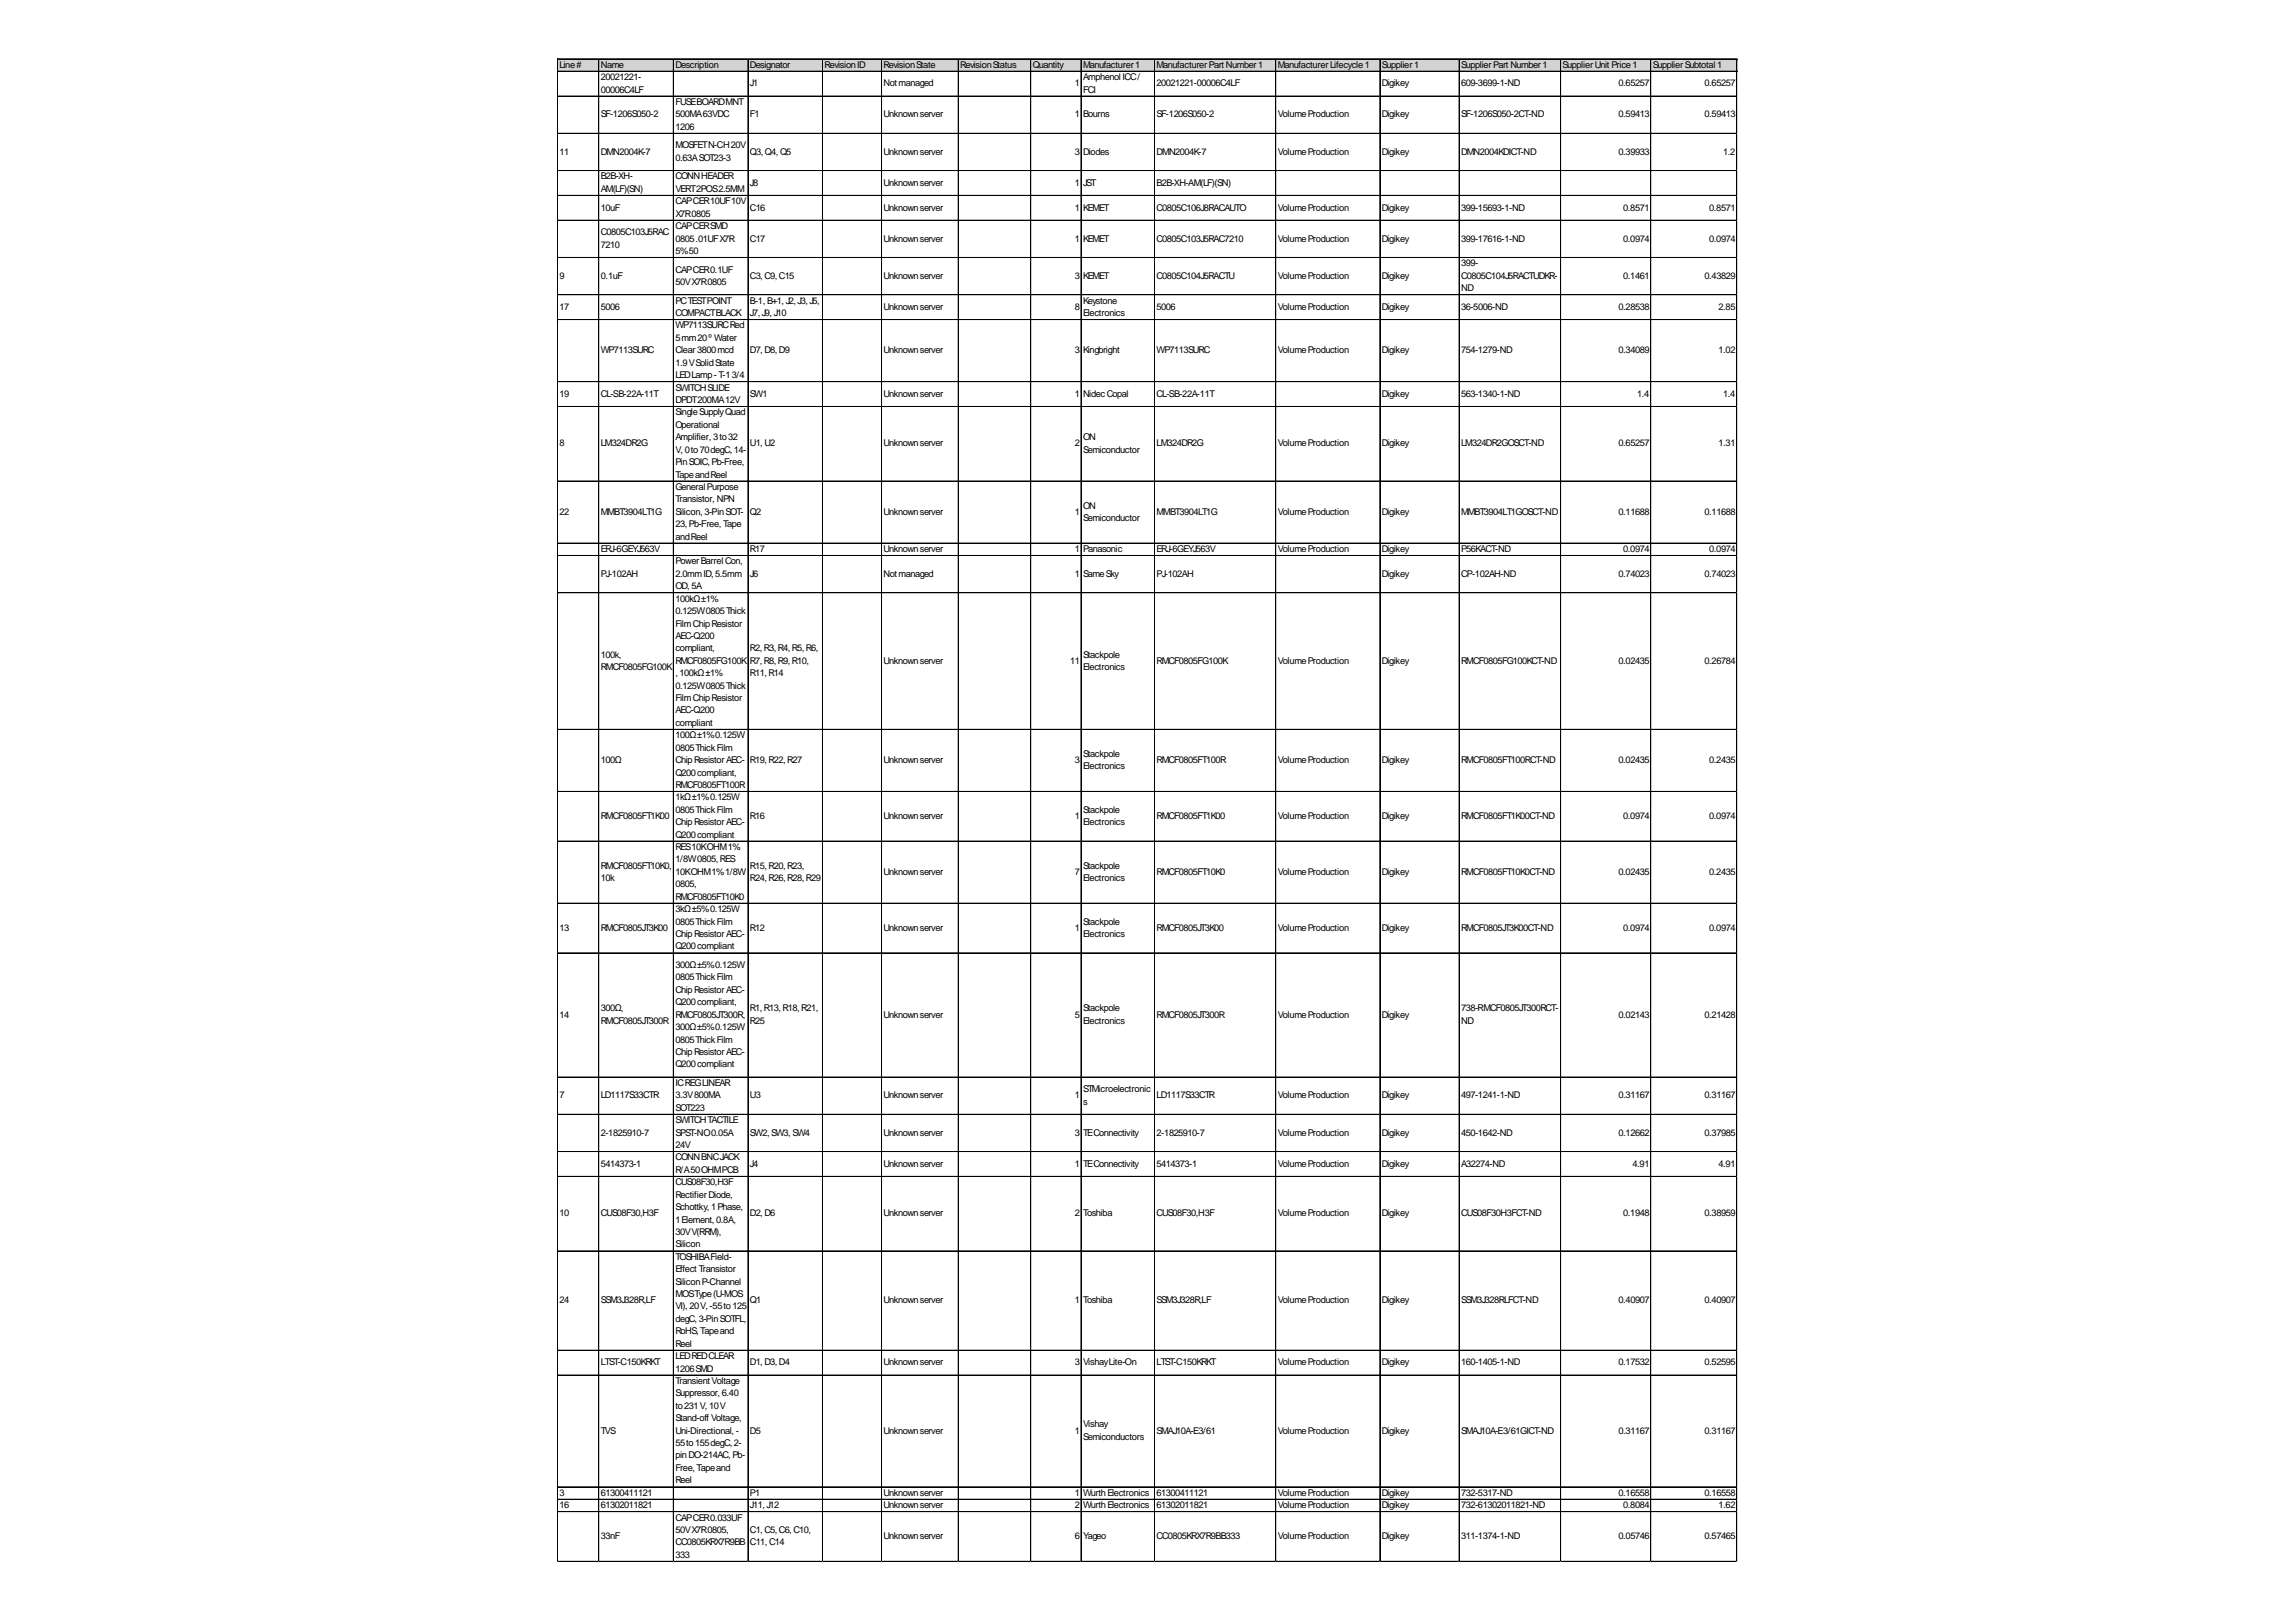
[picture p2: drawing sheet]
<svg xmlns="http://www.w3.org/2000/svg" width="297mm" height="210mm" viewBox="0 0 297 210" stroke-linecap="round" stroke-linejoin="round" font-family="sans-serif">
<defs><g id="words">
<g font-size="1.2">
<text x="72.4" y="8.8">Line#</text>
<text x="77.7" y="8.8">Name</text>
<text x="77.7" y="10.4">20021221-</text>
<text x="77.7" y="12">00006C4LF</text>
<text x="87.4" y="8.8">Description</text>
<text x="97" y="8.8">Designator</text>
<text x="97" y="11.2">J1</text>
<text x="106.7" y="8.8">RevisionID</text>
<text x="114.3" y="8.8">RevisionState</text>
<text x="114.3" y="11.2">Notmanaged</text>
<text x="124.2" y="8.8">RevisionStatus</text>
<text x="133.6" y="8.8">Quantity</text>
<text x="139" y="11.2">1</text>
<text x="140.1" y="8.8">Manufacturer1</text>
<text x="140.1" y="10.4">AmphenolICC/</text>
<text x="140.1" y="12">FCI</text>
<text x="149.6" y="8.8">ManufacturerPart Number1</text>
<text x="149.6" y="11.2">20021221-00006C4LF</text>
<text x="165.3" y="8.8">ManufacturerLifecycle1</text>
<text x="178.8" y="8.8">Supplier1</text>
<text x="178.8" y="11.2">Digikey</text>
<text x="189" y="8.8">SupplierPart Number1</text>
<text x="189" y="11.2">609-3699-1-ND</text>
<text x="202.2" y="8.8">SupplierUnit Price1</text>
<text x="209.4" y="11.2">0.65257</text>
<text x="213.8" y="8.8">SupplierSubtotal1</text>
<text x="220.5" y="11.2">0.65257</text>
<text x="77.7" y="15.2">SF-1206S050-2</text>
<text x="87.4" y="13.6">FUSEBOARDMNT</text>
<text x="87.4" y="15.2">500MA63VDC</text>
<text x="87.4" y="16.8">1206</text>
<text x="97" y="15.2">F1</text>
<text x="114.3" y="15.2">Unknownserver</text>
<text x="139" y="15.2">1</text>
<text x="140.1" y="15.2">Bourns</text>
<text x="149.6" y="15.2">SF-1206S050-2</text>
<text x="165.3" y="15.2">VolumeProduction</text>
<text x="178.8" y="15.2">Digikey</text>
<text x="189" y="15.2">SF-1206S050-2CT-ND</text>
<text x="209.4" y="15.2">0.59413</text>
<text x="220.5" y="15.2">0.59413</text>
<text x="72.4" y="20">11</text>
<text x="77.7" y="20">DMN2004K-7</text>
<text x="77.7" y="23.2">B2B-XH-</text>
<text x="87.4" y="19.2">MOSFETN-CH20V</text>
<text x="87.4" y="20.8">0.63ASOT23-3</text>
<text x="87.4" y="23.2">CONNHEADER</text>
<text x="97" y="20">Q3,Q4,Q5</text>
<text x="114.3" y="20">Unknownserver</text>
<text x="139" y="20">3</text>
<text x="140.1" y="20">Diodes</text>
<text x="149.6" y="20">DMN2004K-7</text>
<text x="165.3" y="20">VolumeProduction</text>
<text x="178.8" y="20">Digikey</text>
<text x="189" y="20">DMN2004KDICT-ND</text>
<text x="209.4" y="20">0.39933</text>
<text x="222.9" y="20">1.2</text>
<text x="77.7" y="24.8">AM(LF)(SN)</text>
<text x="77.7" y="27.2">10uF</text>
<text x="87.4" y="24.8">VERT2POS2.5MM</text>
<text x="87.4" y="26.4">CAPCER10UF10V</text>
<text x="87.4" y="28">X7R0805</text>
<text x="87.4" y="29.7">CAPCERSMD</text>
<text x="97" y="24">J8</text>
<text x="97" y="27.2">C16</text>
<text x="114.3" y="24">Unknownserver</text>
<text x="114.3" y="27.2">Unknownserver</text>
<text x="139" y="24">1</text>
<text x="139" y="27.2">1</text>
<text x="140.1" y="24">JST</text>
<text x="140.1" y="27.2">KEMET</text>
<text x="149.6" y="24">B2B-XH-AM(LF)(SN)</text>
<text x="149.6" y="27.2">C0805C106J8RACAUTO</text>
<text x="165.3" y="27.2">VolumeProduction</text>
<text x="178.8" y="27.2">Digikey</text>
<text x="189" y="27.2">399-15693-1-ND</text>
<text x="210" y="27.2">0.8571</text>
<text x="221.1" y="27.2">0.8571</text>
<text x="77.7" y="30.5">C0805C103J5RAC</text>
<text x="77.7" y="32.1">7210</text>
<text x="87.4" y="31.3">0805.01UFX7R</text>
<text x="87.4" y="32.9">5%50</text>
<text x="87.4" y="35.3">CAPCER0.1UF</text>
<text x="97" y="31.3">C17</text>
<text x="114.3" y="31.3">Unknownserver</text>
<text x="139" y="31.3">1</text>
<text x="140.1" y="31.3">KEMET</text>
<text x="149.6" y="31.3">C0805C103J5RAC7210</text>
<text x="165.3" y="31.3">VolumeProduction</text>
<text x="178.8" y="31.3">Digikey</text>
<text x="189" y="31.3">399-17616-1-ND</text>
<text x="189" y="34.5">399-</text>
<text x="210" y="31.3">0.0974</text>
<text x="221.1" y="31.3">0.0974</text>
<text x="72.4" y="36.1">9</text>
<text x="72.4" y="40.1">17</text>
<text x="77.7" y="36.1">0.1uF</text>
<text x="77.7" y="40.1">5006</text>
<text x="87.4" y="36.9">50VX7R0805</text>
<text x="87.4" y="39.3">PCTESTPOINT</text>
<text x="87.4" y="40.9">COMPACTBLACK</text>
<text x="97" y="36.1">C3,C9,C15</text>
<text x="97" y="39.3">B-1,B+1,J2,J3,J5,</text>
<text x="97" y="40.9">J7,J9,J10</text>
<text x="114.3" y="36.1">Unknownserver</text>
<text x="114.3" y="40.1">Unknownserver</text>
<text x="139" y="36.1">3</text>
<text x="139" y="40.1">8</text>
<text x="140.1" y="36.1">KEMET</text>
<text x="140.1" y="39.3">Keystone</text>
<text x="140.1" y="40.9">Electronics</text>
<text x="149.6" y="36.1">C0805C104J5RACTU</text>
<text x="149.6" y="40.1">5006</text>
<text x="165.3" y="36.1">VolumeProduction</text>
<text x="165.3" y="40.1">VolumeProduction</text>
<text x="178.8" y="36.1">Digikey</text>
<text x="178.8" y="40.1">Digikey</text>
<text x="189" y="36.1">C0805C104J5RACTUDKR-</text>
<text x="189" y="37.7">ND</text>
<text x="189" y="40.1">36-5006-ND</text>
<text x="209.4" y="40.1">0.28538</text>
<text x="210" y="36.1">0.1461</text>
<text x="220.5" y="36.1">0.43829</text>
<text x="222.3" y="40.1">2.85</text>
<text x="77.7" y="45.7">WP7113SURC</text>
<text x="87.4" y="42.5">WP7113SURCRed</text>
<text x="87.4" y="44.1">5mm20º Water</text>
<text x="87.4" y="45.7">Clear3800mcd</text>
<text x="87.4" y="47.3">1.9VSolidState</text>
<text x="97" y="45.7">D7,D8,D9</text>
<text x="114.3" y="45.7">Unknownserver</text>
<text x="139" y="45.7">3</text>
<text x="140.1" y="45.7">Kingbright</text>
<text x="149.6" y="45.7">WP7113SURC</text>
<text x="165.3" y="45.7">VolumeProduction</text>
<text x="178.8" y="45.7">Digikey</text>
<text x="189" y="45.7">754-1279-ND</text>
<text x="209.4" y="45.7">0.34089</text>
<text x="222.3" y="45.7">1.02</text>
<text x="72.4" y="51.3">19</text>
<text x="77.7" y="51.3">CL-SB-22A-11T</text>
<text x="87.4" y="48.9">LEDLamp-T-13/4</text>
<text x="87.4" y="50.5">SWITCHSLIDE</text>
<text x="87.4" y="52.2">DPDT200MA12V</text>
<text x="87.4" y="53.8">SingleSupplyQuad</text>
<text x="97" y="51.3">SW1</text>
<text x="114.3" y="51.3">Unknownserver</text>
<text x="139" y="51.3">1</text>
<text x="140.1" y="51.3">NidecCopal</text>
<text x="149.6" y="51.3">CL-SB-22A-11T</text>
<text x="178.8" y="51.3">Digikey</text>
<text x="189" y="51.3">563-1340-1-ND</text>
<text x="211.8" y="51.3">1.4</text>
<text x="222.9" y="51.3">1.4</text>
<text x="72.4" y="57.8">8</text>
<text x="77.7" y="57.8">LM324DR2G</text>
<text x="87.4" y="55.4">Operational</text>
<text x="87.4" y="57">Amplifier, 3to32</text>
<text x="87.4" y="58.6">V,0to70degC,14-</text>
<text x="97" y="57.8">U1,U2</text>
<text x="114.3" y="57.8">Unknownserver</text>
<text x="139" y="57.8">2</text>
<text x="140.1" y="57">ON</text>
<text x="140.1" y="58.6">Semiconductor</text>
<text x="149.6" y="57.8">LM324DR2G</text>
<text x="165.3" y="57.8">VolumeProduction</text>
<text x="178.8" y="57.8">Digikey</text>
<text x="189" y="57.8">LM324DR2GOSCT-ND</text>
<text x="209.4" y="57.8">0.65257</text>
<text x="222.3" y="57.8">1.31</text>
<text x="87.4" y="60.2">PinSOIC,Pb-Free,</text>
<text x="87.4" y="61.8">TapeandReel</text>
<text x="87.4" y="63.4">GeneralPurpose</text>
<text x="87.4" y="65">Transistor, NPN</text>
<text x="140.1" y="65.8">ON</text>
<text x="72.4" y="66.6">22</text>
<text x="77.7" y="66.6">MMBT3904LT1G</text>
<text x="77.7" y="71.4">ERJ-6GEYJ563V</text>
<text x="87.4" y="66.6">Silicon,3-PinSOT-</text>
<text x="87.4" y="68.2">23,Pb-Free,Tape</text>
<text x="87.4" y="69.8">andReel</text>
<text x="97" y="66.6">Q2</text>
<text x="97" y="71.4">R17</text>
<text x="114.3" y="66.6">Unknownserver</text>
<text x="114.3" y="71.4">Unknownserver</text>
<text x="139" y="66.6">1</text>
<text x="139" y="71.4">1</text>
<text x="140.1" y="67.4">Semiconductor</text>
<text x="140.1" y="71.4">Panasonic</text>
<text x="149.6" y="66.6">MMBT3904LT1G</text>
<text x="149.6" y="71.4">ERJ-6GEYJ563V</text>
<text x="165.3" y="66.6">VolumeProduction</text>
<text x="165.3" y="71.4">VolumeProduction</text>
<text x="178.8" y="66.6">Digikey</text>
<text x="178.8" y="71.4">Digikey</text>
<text x="189" y="66.6">MMBT3904LT1GOSCT-ND</text>
<text x="189" y="71.4">P56KACT-ND</text>
<text x="209.4" y="66.6">0.11688</text>
<text x="210" y="71.4">0.0974</text>
<text x="220.5" y="66.6">0.11688</text>
<text x="221.1" y="71.4">0.0974</text>
<text x="77.7" y="74.7">PJ-102AH</text>
<text x="87.4" y="73">PowerBarrelCon,</text>
<text x="87.4" y="74.7">2.0mmID,5.5mm</text>
<text x="87.4" y="76.3">OD,5A</text>
<text x="87.4" y="77.9">100kΩ±1%</text>
<text x="97" y="74.7">J6</text>
<text x="114.3" y="74.7">Notmanaged</text>
<text x="139" y="74.7">1</text>
<text x="140.1" y="74.7">SameSky</text>
<text x="149.6" y="74.7">PJ-102AH</text>
<text x="178.8" y="74.7">Digikey</text>
<text x="189" y="74.7">CP-102AH-ND</text>
<text x="209.4" y="74.7">0.74023</text>
<text x="220.5" y="74.7">0.74023</text>
<text x="87.4" y="79.5">0.125W0805Thick</text>
<text x="87.4" y="81.1">FilmChipResistor</text>
<text x="87.4" y="82.7">AEC-Q200</text>
<text x="77.7" y="85.1">100k,</text>
<text x="77.7" y="86.7">RMCF0805FG100K</text>
<text x="87.4" y="84.3">compliant,</text>
<text x="87.4" y="85.9">RMCF0805FG100K</text>
<text x="87.4" y="87.5">,100kΩ±1%</text>
<text x="87.4" y="89.1">0.125W0805Thick</text>
<text x="97" y="84.3">R2,R3,R4,R5,R6,</text>
<text x="97" y="85.9">R7,R8,R9,R10,</text>
<text x="97" y="87.5">R11,R14</text>
<text x="114.3" y="85.9">Unknownserver</text>
<text x="138.4" y="85.9">11</text>
<text x="140.1" y="85.1">Stackpole</text>
<text x="140.1" y="86.7">Electronics</text>
<text x="149.6" y="85.9">RMCF0805FG100K</text>
<text x="165.3" y="85.9">VolumeProduction</text>
<text x="178.8" y="85.9">Digikey</text>
<text x="189" y="85.9">RMCF0805FG100KCT-ND</text>
<text x="209.4" y="85.9">0.02435</text>
<text x="220.5" y="85.9">0.26784</text>
<text x="87.4" y="90.7">FilmChipResistor</text>
<text x="87.4" y="92.3">AEC-Q200</text>
<text x="87.4" y="93.9">compliant</text>
<text x="87.4" y="95.5">100Ω±1%0.125W</text>
<text x="77.7" y="98.8">100Ω</text>
<text x="87.4" y="97.1">0805ThickFilm</text>
<text x="87.4" y="98.8">ChipResistorAEC-</text>
<text x="87.4" y="100.4">Q200compliant,</text>
<text x="87.4" y="102">RMCF0805FT100R</text>
<text x="97" y="98.8">R19,R22,R27</text>
<text x="114.3" y="98.8">Unknownserver</text>
<text x="139" y="98.8">3</text>
<text x="140.1" y="98">Stackpole</text>
<text x="140.1" y="99.6">Electronics</text>
<text x="149.6" y="98.8">RMCF0805FT100R</text>
<text x="165.3" y="98.8">VolumeProduction</text>
<text x="178.8" y="98.8">Digikey</text>
<text x="189" y="98.8">RMCF0805FT100RCT-ND</text>
<text x="209.4" y="98.8">0.02435</text>
<text x="221.1" y="98.8">0.2435</text>
<text x="77.7" y="106">RMCF0805FT1K00</text>
<text x="87.4" y="103.6">1kΩ±1%0.125W</text>
<text x="87.4" y="105.2">0805ThickFilm</text>
<text x="87.4" y="106.8">ChipResistorAEC-</text>
<text x="97" y="106">R16</text>
<text x="114.3" y="106">Unknownserver</text>
<text x="139" y="106">1</text>
<text x="140.1" y="105.2">Stackpole</text>
<text x="140.1" y="106.8">Electronics</text>
<text x="149.6" y="106">RMCF0805FT1K00</text>
<text x="165.3" y="106">VolumeProduction</text>
<text x="178.8" y="106">Digikey</text>
<text x="189" y="106">RMCF0805FT1K00CT-ND</text>
<text x="210" y="106">0.0974</text>
<text x="221.1" y="106">0.0974</text>
<text x="77.7" y="112.4">RMCF0805FT10K0,</text>
<text x="87.4" y="108.4">Q200compliant</text>
<text x="87.4" y="110">RES10KOHM1%</text>
<text x="87.4" y="111.6">1/8W0805,RES</text>
<text x="87.4" y="113.2">10KOHM1%1/8W</text>
<text x="97" y="112.4">R15,R20,R23,</text>
<text x="114.3" y="113.2">Unknownserver</text>
<text x="139" y="113.2">7</text>
<text x="140.1" y="112.4">Stackpole</text>
<text x="149.6" y="113.2">RMCF0805FT10K0</text>
<text x="165.3" y="113.2">VolumeProduction</text>
<text x="178.8" y="113.2">Digikey</text>
<text x="189" y="113.2">RMCF0805FT10K0CT-ND</text>
<text x="209.4" y="113.2">0.02435</text>
<text x="221.1" y="113.2">0.2435</text>
<text x="77.7" y="114">10k</text>
<text x="87.4" y="114.8">0805,</text>
<text x="87.4" y="116.4">RMCF0805FT10K0</text>
<text x="87.4" y="118">3kΩ±5%0.125W</text>
<text x="87.4" y="119.6">0805ThickFilm</text>
<text x="97" y="114">R24,R26,R28,R29</text>
<text x="140.1" y="114">Electronics</text>
<text x="140.1" y="119.6">Stackpole</text>
<text x="72.4" y="120.4">13</text>
<text x="77.7" y="120.4">RMCF0805JT3K00</text>
<text x="87.4" y="121.3">ChipResistorAEC-</text>
<text x="87.4" y="122.9">Q200compliant</text>
<text x="87.4" y="125.3">300Ω±5%0.125W</text>
<text x="97" y="120.4">R12</text>
<text x="114.3" y="120.4">Unknownserver</text>
<text x="139" y="120.4">1</text>
<text x="140.1" y="121.3">Electronics</text>
<text x="149.6" y="120.4">RMCF0805JT3K00</text>
<text x="165.3" y="120.4">VolumeProduction</text>
<text x="178.8" y="120.4">Digikey</text>
<text x="189" y="120.4">RMCF0805JT3K00CT-ND</text>
<text x="210" y="120.4">0.0974</text>
<text x="221.1" y="120.4">0.0974</text>
<text x="72.4" y="131.7">14</text>
<text x="77.7" y="130.9">300Ω,</text>
<text x="87.4" y="126.9">0805ThickFilm</text>
<text x="87.4" y="128.5">ChipResistorAEC-</text>
<text x="87.4" y="130.1">Q200compliant,</text>
<text x="87.4" y="131.7">RMCF0805JT300R,</text>
<text x="97" y="130.9">R1,R13,R18,R21,</text>
<text x="114.3" y="131.7">Unknownserver</text>
<text x="139" y="131.7">5</text>
<text x="140.1" y="130.9">Stackpole</text>
<text x="149.6" y="131.7">RMCF0805JT300R</text>
<text x="165.3" y="131.7">VolumeProduction</text>
<text x="178.8" y="131.7">Digikey</text>
<text x="189" y="130.9">738-RMCF0805JT300RCT-</text>
<text x="209.4" y="131.7">0.02143</text>
<text x="220.5" y="131.7">0.21428</text>
<text x="77.7" y="132.5">RMCF0805JT300R</text>
<text x="87.4" y="133.3">300Ω±5%0.125W</text>
<text x="87.4" y="134.9">0805ThickFilm</text>
<text x="87.4" y="136.5">ChipResistorAEC-</text>
<text x="97" y="132.5">R25</text>
<text x="140.1" y="132.5">Electronics</text>
<text x="189" y="132.5">ND</text>
<text x="72.4" y="142.1">7</text>
<text x="77.7" y="142.1">LD1117S33CTR</text>
<text x="87.4" y="138.1">Q200compliant</text>
<text x="87.4" y="140.5">ICREGLINEAR</text>
<text x="87.4" y="142.1">3.3V800MA</text>
<text x="87.4" y="143.7">SOT223</text>
<text x="97" y="142.1">U3</text>
<text x="114.3" y="142.1">Unknownserver</text>
<text x="139" y="142.1">1</text>
<text x="140.1" y="141.3">STMicroelectronic</text>
<text x="140.1" y="142.9">s</text>
<text x="149.6" y="142.1">LD1117S33CTR</text>
<text x="165.3" y="142.1">VolumeProduction</text>
<text x="178.8" y="142.1">Digikey</text>
<text x="189" y="142.1">497-1241-1-ND</text>
<text x="209.4" y="142.1">0.31167</text>
<text x="220.5" y="142.1">0.31167</text>
<text x="77.7" y="147">2-1825910-7</text>
<text x="87.4" y="145.4">SWITCHTACTILE</text>
<text x="87.4" y="147">SPST-NO0.05A</text>
<text x="87.4" y="148.6">24V</text>
<text x="97" y="147">SW2,SW3,SW4</text>
<text x="114.3" y="147">Unknownserver</text>
<text x="139" y="147">3</text>
<text x="140.1" y="147">TEConnectivity</text>
<text x="149.6" y="147">2-1825910-7</text>
<text x="165.3" y="147">VolumeProduction</text>
<text x="178.8" y="147">Digikey</text>
<text x="189" y="147">450-1642-ND</text>
<text x="209.4" y="147">0.12662</text>
<text x="220.5" y="147">0.37985</text>
<text x="77.7" y="151">5414373-1</text>
<text x="87.4" y="150.2">CONNBNCJACK</text>
<text x="87.4" y="151.8">R/A50OHMPCB</text>
<text x="87.4" y="153.4">CUS08F30,H3F</text>
<text x="87.4" y="155">RectifierDiode,</text>
<text x="97" y="151">J4</text>
<text x="114.3" y="151">Unknownserver</text>
<text x="139" y="151">1</text>
<text x="140.1" y="151">TEConnectivity</text>
<text x="149.6" y="151">5414373-1</text>
<text x="165.3" y="151">VolumeProduction</text>
<text x="178.8" y="151">Digikey</text>
<text x="189" y="151">A32274-ND</text>
<text x="211.2" y="151">4.91</text>
<text x="222.3" y="151">4.91</text>
<text x="72.4" y="157.4">10</text>
<text x="77.7" y="157.4">CUS08F30,H3F</text>
<text x="87.4" y="156.6">Schottky,1Phase,</text>
<text x="87.4" y="158.2">1Element, 0.8A,</text>
<text x="87.4" y="159.8">30VV(RRM),</text>
<text x="87.4" y="161.4">Silicon</text>
<text x="97" y="157.4">D2,D6</text>
<text x="114.3" y="157.4">Unknownserver</text>
<text x="139" y="157.4">2</text>
<text x="140.1" y="157.4">Toshiba</text>
<text x="149.6" y="157.4">CUS08F30,H3F</text>
<text x="165.3" y="157.4">VolumeProduction</text>
<text x="178.8" y="157.4">Digikey</text>
<text x="189" y="157.4">CUS08F30H3FCT-ND</text>
<text x="210" y="157.4">0.1948</text>
<text x="220.5" y="157.4">0.38959</text>
<text x="87.4" y="163">TOSHIBAField-</text>
<text x="87.4" y="164.6">Effect Transistor</text>
<text x="87.4" y="166.2">SiliconP-Channel</text>
<text x="87.4" y="167.9">MOSType(U-MOS</text>
<text x="72.4" y="168.7">24</text>
<text x="77.7" y="168.7">SSM3J328R,LF</text>
<text x="87.4" y="169.5">VI),20V,-55to125</text>
<text x="87.4" y="171.1">degC,3-PinSOTFL,</text>
<text x="87.4" y="172.7">RoHS,Tapeand</text>
<text x="97" y="168.7">Q1</text>
<text x="114.3" y="168.7">Unknownserver</text>
<text x="139" y="168.7">1</text>
<text x="140.1" y="168.7">Toshiba</text>
<text x="149.6" y="168.7">SSM3J328R,LF</text>
<text x="165.3" y="168.7">VolumeProduction</text>
<text x="178.8" y="168.7">Digikey</text>
<text x="189" y="168.7">SSM3J328RLFCT-ND</text>
<text x="209.4" y="168.7">0.40907</text>
<text x="220.5" y="168.7">0.40907</text>
<text x="77.7" y="176.7">LTST-C150KRKT</text>
<text x="87.4" y="174.3">Reel</text>
<text x="87.4" y="175.9">LEDREDCLEAR</text>
<text x="87.4" y="177.5">1206SMD</text>
<text x="87.4" y="179.1">TransientVoltage</text>
<text x="97" y="176.7">D1,D3,D4</text>
<text x="114.3" y="176.7">Unknownserver</text>
<text x="139" y="176.7">3</text>
<text x="140.1" y="176.7">VishayLite-On</text>
<text x="149.6" y="176.7">LTST-C150KRKT</text>
<text x="165.3" y="176.7">VolumeProduction</text>
<text x="178.8" y="176.7">Digikey</text>
<text x="189" y="176.7">160-1405-1-ND</text>
<text x="209.4" y="176.7">0.17532</text>
<text x="220.5" y="176.7">0.52595</text>
<text x="77.7" y="185.5">TVS</text>
<text x="87.4" y="180.7">Suppressor, 6.40</text>
<text x="87.4" y="182.3">to231V,10V</text>
<text x="87.4" y="183.9">Stand-off Voltage,</text>
<text x="87.4" y="185.5">Uni-Directional, -</text>
<text x="97" y="185.5">D5</text>
<text x="114.3" y="185.5">Unknownserver</text>
<text x="139" y="185.5">1</text>
<text x="140.1" y="184.7">Vishay</text>
<text x="149.6" y="185.5">SMAJ10A-E3/61</text>
<text x="165.3" y="185.5">VolumeProduction</text>
<text x="178.8" y="185.5">Digikey</text>
<text x="189" y="185.5">SMAJ10A-E3/61GICT-ND</text>
<text x="209.4" y="185.5">0.31167</text>
<text x="220.5" y="185.5">0.31167</text>
<text x="87.4" y="187.1">55to155degC,2-</text>
<text x="87.4" y="188.7">pinDO-214AC,Pb-</text>
<text x="87.4" y="190.4">Free,Tapeand</text>
<text x="87.4" y="192">Reel</text>
<text x="140.1" y="186.3">Semiconductors</text>
<text x="72.4" y="193.6">3</text>
<text x="72.4" y="195.2">16</text>
<text x="77.7" y="193.6">61300411121</text>
<text x="77.7" y="195.2">61302011821</text>
<text x="87.4" y="196.8">CAPCER0.033UF</text>
<text x="97" y="193.6">P1</text>
<text x="97" y="195.2">J11,J12</text>
<text x="114.3" y="193.6">Unknownserver</text>
<text x="114.3" y="195.2">Unknownserver</text>
<text x="139" y="193.6">1</text>
<text x="139" y="195.2">2</text>
<text x="140.1" y="193.6">WurthElectronics</text>
<text x="140.1" y="195.2">WurthElectronics</text>
<text x="149.6" y="193.6">61300411121</text>
<text x="149.6" y="195.2">61302011821</text>
<text x="165.3" y="193.6">VolumeProduction</text>
<text x="165.3" y="195.2">VolumeProduction</text>
<text x="178.8" y="193.6">Digikey</text>
<text x="178.8" y="195.2">Digikey</text>
<text x="189" y="193.6">732-5317-ND</text>
<text x="189" y="195.2">732-61302011821-ND</text>
<text x="209.4" y="193.6">0.16558</text>
<text x="210" y="195.2">0.8084</text>
<text x="220.5" y="193.6">0.16558</text>
<text x="222.3" y="195.2">1.62</text>
<text x="77.7" y="199.2">33nF</text>
<text x="87.4" y="198.4">50VX7R0805,</text>
<text x="87.4" y="200">CC0805KRX7R9BB</text>
<text x="87.4" y="201.6">333</text>
<text x="97" y="198.4">C1,C5,C6,C10,</text>
<text x="97" y="200">C11,C14</text>
<text x="114.3" y="199.2">Unknownserver</text>
<text x="139" y="199.2">6</text>
<text x="140.1" y="199.2">Yageo</text>
<text x="149.6" y="199.2">CC0805KRX7R9BB333</text>
<text x="165.3" y="199.2">VolumeProduction</text>
<text x="178.8" y="199.2">Digikey</text>
<text x="189" y="199.2">311-1374-1-ND</text>
<text x="209.4" y="199.2">0.05746</text>
<text x="220.5" y="199.2">0.57465</text>
</g>
</g></defs>
<path d="M72.1 7.6h152.7v1.7h-152.7z" fill="#d3d3d3"/>
<g fill="none" stroke="#000" stroke-width=".13">
<path d="M72.1 7.6v194.5M72.2 7.6h152.5M72.2 9.2h152.5M72.2 12.4h152.5M72.2 12.5h152.5M72.2 17.2h152.5M72.2 17.3h152.5M77.5 7.7v194.4M87.1 7.7v194.4M96.8 7.7v194.4M106.4 7.7v194.4M114 7.7v194.4"/>
<path d="M114.1 7.7v194.4M124 7.7v194.4M133.3 7.7v194.4M133.4 7.7v194.4M139.8 7.7v194.4M139.9 7.7v194.4M149.4 7.7v194.4M165 7.7v194.4M165.1 7.7v194.4M178.5 7.7v194.4M188.8 7.7v194.4M201.9 7.7v194.4"/>
<path d="M213.6 7.7v194.4M224.7 7.7v194.4M72.2 22.1h152.5M72.2 25.3h152.5M72.2 28.5h152.5M72.2 33.3h152.5M72.2 33.4h152.5M72.2 38.1h152.5M72.2 38.2h152.5M72.2 41.4h152.5M72.2 49.4h152.5M72.2 52.6h152.5"/>
<path d="M72.2 62.2h152.5M72.2 62.3h152.5M72.2 70.3h152.5M72.2 71.9h152.5M72.2 76.7h152.5M72.2 94.4h152.5M72.2 102.4h152.5M72.2 102.5h152.5M72.2 108.8h152.5M72.2 108.9h152.5M72.2 116.9h152.5M72.2 123.3h152.5"/>
<path d="M72.2 139.4h152.5M72.2 144.2h152.5M72.2 149h152.5M72.2 149.1h152.5M72.2 152.2h152.5M72.2 152.3h152.5M72.2 161.9h152.5M72.2 174.7h152.5M72.2 174.8h152.5M72.2 177.9h152.5M72.2 178h152.5M72.2 192.4h152.5"/>
<path d="M72.2 194h152.5M72.2 195.6h152.5M72.2 195.7h152.5M72.2 202h152.5M72.2 202.1h152.5"/>
</g>
<path d="M72.1 202.1v.1" fill="none" stroke="#e0e0e0" stroke-width=".13"/>
<path d="M72.1 202.1l.1 .1z" fill="#e0e0e0"/>
<path d="M77.5 202.1v.1" fill="none" stroke="#e0e0e0" stroke-width=".13"/>
<path d="M77.5 202.1v.1z" fill="#e0e0e0"/>
<path d="M87.1 202.1v.1" fill="none" stroke="#e0e0e0" stroke-width=".13"/>
<path d="M87.1 202.1l.1 .1z" fill="#e0e0e0"/>
<path d="M96.8 202.1v.1" fill="none" stroke="#e0e0e0" stroke-width=".13"/>
<path d="M96.8 202.1v.1z" fill="#e0e0e0"/>
<path d="M106.4 202.1v.1" fill="none" stroke="#e0e0e0" stroke-width=".13"/>
<path d="M106.4 202.1l.1 .1z" fill="#e0e0e0"/>
<path d="M114 202.1v.1" fill="none" stroke="#e0e0e0" stroke-width=".13"/>
<path d="M114 202.1l.1 .1z" fill="#e0e0e0"/>
<path d="M124 202.1v.1" fill="none" stroke="#e0e0e0" stroke-width=".13"/>
<path d="M124 202.1v.1z" fill="#e0e0e0"/>
<path d="M133.3 202.1v.1" fill="none" stroke="#e0e0e0" stroke-width=".13"/>
<path d="M133.3 202.1l.1 .1z" fill="#e0e0e0"/>
<path d="M139.8 202.1v.1" fill="none" stroke="#e0e0e0" stroke-width=".13"/>
<path d="M139.8 202.1l.1 .1z" fill="#e0e0e0"/>
<path d="M149.4 202.1v.1" fill="none" stroke="#e0e0e0" stroke-width=".13"/>
<path d="M149.4 202.1v.1z" fill="#e0e0e0"/>
<path d="M165 202.1v.1" fill="none" stroke="#e0e0e0" stroke-width=".13"/>
<path d="M165 202.1l.1 .1z" fill="#e0e0e0"/>
<path d="M178.5 202.1v.1" fill="none" stroke="#e0e0e0" stroke-width=".13"/>
<path d="M178.5 202.1l.1 .1z" fill="#e0e0e0"/>
<path d="M188.8 202.1v.1" fill="none" stroke="#e0e0e0" stroke-width=".13"/>
<path d="M188.8 202.1v.1z" fill="#e0e0e0"/>
<path d="M201.9 202.1v.1" fill="none" stroke="#e0e0e0" stroke-width=".13"/>
<path d="M201.9 202.1l.1 .1z" fill="#e0e0e0"/>
<path d="M213.6 202.1v.1" fill="none" stroke="#e0e0e0" stroke-width=".13"/>
<path d="M213.6 202.1v.1z" fill="#e0e0e0"/>
<path d="M224.7 202.1v.1" fill="none" stroke="#e0e0e0" stroke-width=".13"/>
<path d="M224.7 202.1v.1z" fill="#e0e0e0"/>
<path d="M224.7 12.4h.1" fill="none" stroke="#e0e0e0" stroke-width=".13"/>
<path d="M224.7 12.4l.1 .1z" fill="#e0e0e0"/>
<path d="M224.7 17.2h.1" fill="none" stroke="#e0e0e0" stroke-width=".13"/>
<path d="M224.7 17.2l.1 .1z" fill="#e0e0e0"/>
<path d="M224.7 22.1h.1" fill="none" stroke="#e0e0e0" stroke-width=".13"/>
<path d="M224.7 22.1h.1z" fill="#e0e0e0"/>
<path d="M224.7 25.3h.1" fill="none" stroke="#e0e0e0" stroke-width=".13"/>
<path d="M224.7 25.3l.1 .1z" fill="#e0e0e0"/>
<path d="M224.7 28.5h.1" fill="none" stroke="#e0e0e0" stroke-width=".13"/>
<path d="M224.7 28.5l.1 .1z" fill="#e0e0e0"/>
<path d="M224.7 33.3h.1" fill="none" stroke="#e0e0e0" stroke-width=".13"/>
<path d="M224.7 33.3l.1 .1z" fill="#e0e0e0"/>
<path d="M224.7 38.1h.1" fill="none" stroke="#e0e0e0" stroke-width=".13"/>
<path d="M224.7 38.1l.1 .1z" fill="#e0e0e0"/>
<path d="M224.7 41.4h.1" fill="none" stroke="#e0e0e0" stroke-width=".13"/>
<path d="M224.7 41.4h.1z" fill="#e0e0e0"/>
<path d="M224.7 49.4h.1" fill="none" stroke="#e0e0e0" stroke-width=".13"/>
<path d="M224.7 49.4l.1 .1z" fill="#e0e0e0"/>
<path d="M224.7 52.6h.1" fill="none" stroke="#e0e0e0" stroke-width=".13"/>
<path d="M224.7 52.6l.1 .1z" fill="#e0e0e0"/>
<path d="M224.7 62.2h.1" fill="none" stroke="#e0e0e0" stroke-width=".13"/>
<path d="M224.7 62.2l.1 .1z" fill="#e0e0e0"/>
<path d="M224.7 70.3h.1" fill="none" stroke="#e0e0e0" stroke-width=".13"/>
<path d="M224.7 70.3h.1z" fill="#e0e0e0"/>
<path d="M224.7 71.9h.1" fill="none" stroke="#e0e0e0" stroke-width=".13"/>
<path d="M224.7 71.9l.1 .1z" fill="#e0e0e0"/>
<path d="M224.7 76.7h.1" fill="none" stroke="#e0e0e0" stroke-width=".13"/>
<path d="M224.7 76.7l.1 .1z" fill="#e0e0e0"/>
<path d="M224.7 94.4h.1" fill="none" stroke="#e0e0e0" stroke-width=".13"/>
<path d="M224.7 94.4h.1z" fill="#e0e0e0"/>
<path d="M224.7 102.4h.1" fill="none" stroke="#e0e0e0" stroke-width=".13"/>
<path d="M224.7 102.4l.1 .1z" fill="#e0e0e0"/>
<path d="M224.7 108.8h.1" fill="none" stroke="#e0e0e0" stroke-width=".13"/>
<path d="M224.7 108.8l.1 .1z" fill="#e0e0e0"/>
<path d="M224.7 116.9h.1" fill="none" stroke="#e0e0e0" stroke-width=".13"/>
<path d="M224.7 116.9h.1z" fill="#e0e0e0"/>
<path d="M224.7 123.3h.1" fill="none" stroke="#e0e0e0" stroke-width=".13"/>
<path d="M224.7 123.3l.1 .1z" fill="#e0e0e0"/>
<path d="M224.7 139.4h.1" fill="none" stroke="#e0e0e0" stroke-width=".13"/>
<path d="M224.7 139.4h.1z" fill="#e0e0e0"/>
<path d="M224.7 144.2h.1" fill="none" stroke="#e0e0e0" stroke-width=".13"/>
<path d="M224.7 144.2l.1 .1z" fill="#e0e0e0"/>
<path d="M224.7 149h.1" fill="none" stroke="#e0e0e0" stroke-width=".13"/>
<path d="M224.7 149l.1 .1z" fill="#e0e0e0"/>
<path d="M224.7 152.2h.1" fill="none" stroke="#e0e0e0" stroke-width=".13"/>
<path d="M224.7 152.2l.1 .1z" fill="#e0e0e0"/>
<path d="M224.7 161.9h.1" fill="none" stroke="#e0e0e0" stroke-width=".13"/>
<path d="M224.7 161.9h.1z" fill="#e0e0e0"/>
<path d="M224.7 174.7h.1" fill="none" stroke="#e0e0e0" stroke-width=".13"/>
<path d="M224.7 174.7l.1 .1z" fill="#e0e0e0"/>
<path d="M224.7 177.9h.1" fill="none" stroke="#e0e0e0" stroke-width=".13"/>
<path d="M224.7 177.9l.1 .1z" fill="#e0e0e0"/>
<path d="M224.7 192.4h.1" fill="none" stroke="#e0e0e0" stroke-width=".13"/>
<path d="M224.7 192.4l.1 .1z" fill="#e0e0e0"/>
<path d="M224.7 194h.1" fill="none" stroke="#e0e0e0" stroke-width=".13"/>
<path d="M224.7 194l.1 .1z" fill="#e0e0e0"/>
<path d="M224.7 195.6h.1" fill="none" stroke="#e0e0e0" stroke-width=".13"/>
<path d="M224.7 195.6l.1 .1z" fill="#e0e0e0"/>
<path d="M224.7 202h.1" fill="none" stroke="#e0e0e0" stroke-width=".13"/>
<path d="M224.7 202l.1 .1z" fill="#e0e0e0"/>
<use href="#words"/>
</svg>
